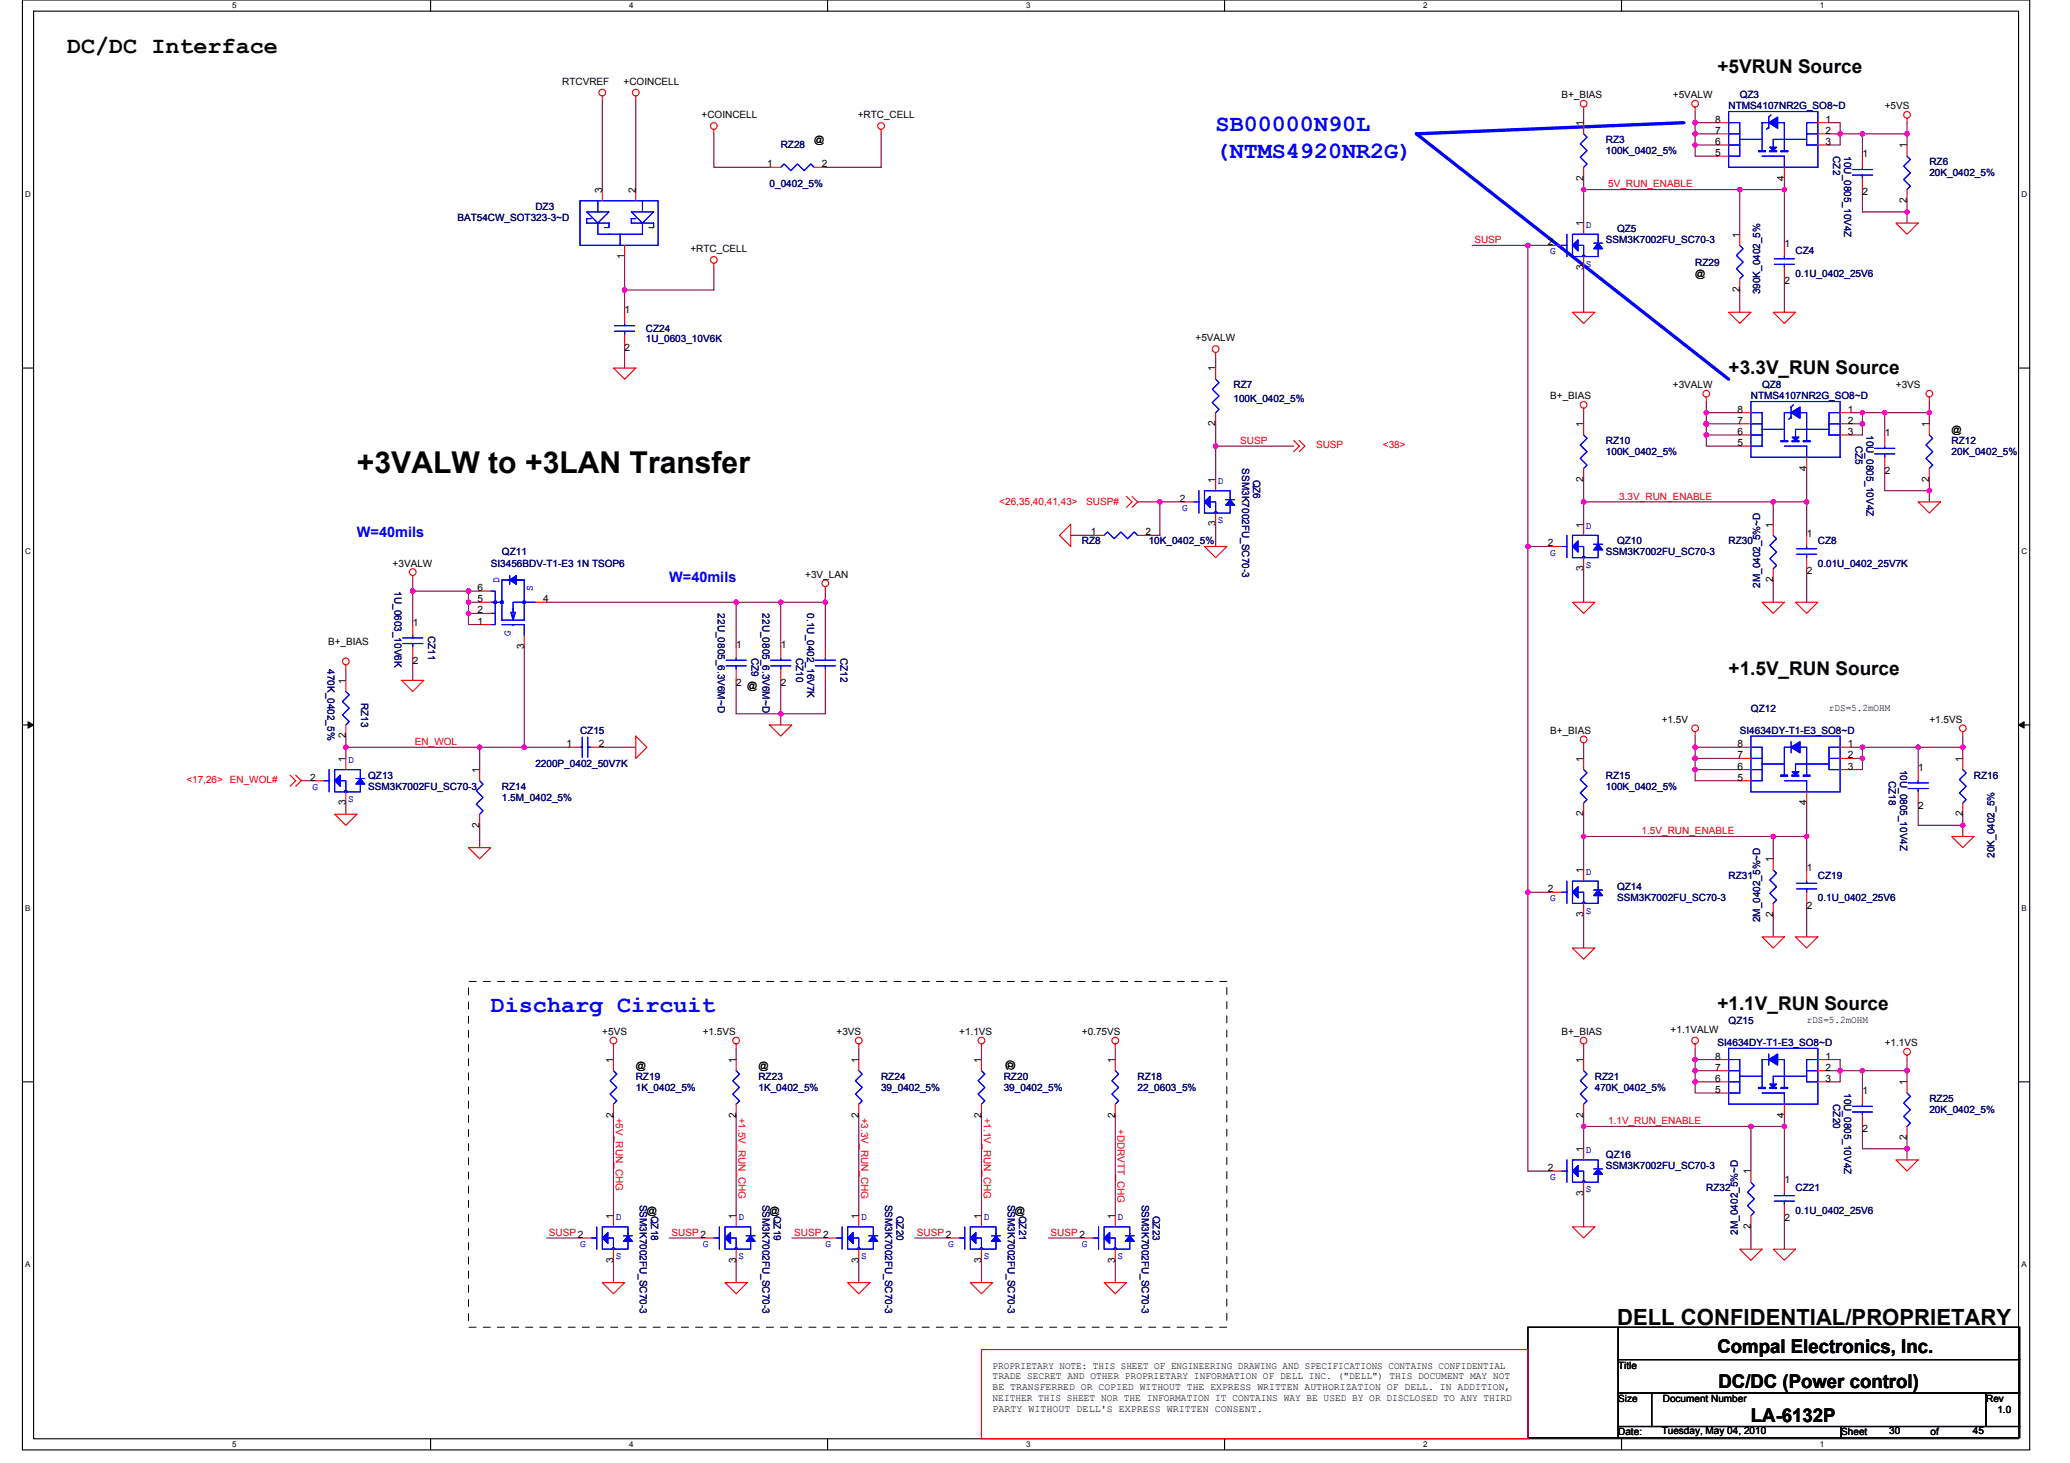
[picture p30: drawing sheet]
<svg xmlns="http://www.w3.org/2000/svg" width="297mm" height="210mm" viewBox="0 0 297 210" stroke-linecap="round" stroke-linejoin="round" font-family="sans-serif">
<defs><g id="words">
<text font-size="4.3" x="51.2" y="67.9">+3VALW to +3LAN Transfer</text>
<text font-size="3.4" x="9.6" y="7.6">DC/DC Interface</text>
<g font-size="3.4" fill="#00f">
<text x="174.4" y="18.8">SB00000N90L</text>
<text x="174.4" y="22.6">(NTMS4920NR2G)</text>
<text x="70.4" y="145.2">Discharg Circuit</text>
</g>
<text font-size="3.2" x="232" y="190.1">DELL CONFIDENTIAL/PROPRIETARY</text>
<g font-size="2.7">
<text x="246.5" y="10.5">+5VRUN Source</text>
<text x="248.1" y="53.7">+3.3V_RUN Source</text>
<text x="248.1" y="96.9">+1.5V_RUN Source</text>
<text x="246.5" y="144.9">+1.1V_RUN Source</text>
<text x="246.5" y="194.2">Compal Electronics, Inc.</text>
<text x="246.6" y="199.1">DC/DC (Power control)</text>
<text x="251.3" y="204.1">LA-6132P</text>
</g>
<g font-size="2.1" fill="#00f">
<text x="51.2" y="77.1">W=40mils</text>
<text x="96" y="83.5">W=40mils</text>
</g>
<g font-size="1.4">
<text x="80.7" y="12.2">RTCVREF</text>
<text x="89.5" y="12.2">+COINCELL</text>
<text x="100.7" y="17">+COINCELL</text>
<text x="123.1" y="17">+RTC_CELL</text>
<text x="224" y="14.1">B+_BIAS</text>
<text x="240" y="14.1">+5VALW</text>
<text x="246.1" y="17.6">8</text>
<text x="262" y="17.6">1</text>
<text x="270.5" y="15.7">+5VS</text>
<text x="110.1" y="24">1</text>
<text x="116.8" y="20.5">@</text>
<text x="118" y="24">2</text>
<text x="227.2" y="18.1" transform="rotate(-90 227.2 18.1)">1</text>
<text x="246.1" y="20.8">6</text>
<text x="246.1" y="22.4">5</text>
<text x="246.1" y="19.2">7</text>
<text x="262" y="20.8">3</text>
<text x="262" y="19.2">2</text>
<text x="267.3" y="22.6">1</text>
<text x="273.6" y="21.3" transform="rotate(-90 273.6 21.3)">1</text>
<text x="86.4" y="27.7" transform="rotate(-90 86.4 27.7)">3</text>
<text x="91.2" y="27.7" transform="rotate(-90 91.2 27.7)">2</text>
<text x="227.2" y="25.9" transform="rotate(-90 227.2 25.9)">2</text>
<text x="256" y="25.9" transform="rotate(-90 256 25.9)">4</text>
<text x="267.3" y="28">2</text>
<text x="273.6" y="29.1" transform="rotate(-90 273.6 29.1)">2</text>
<text x="222.1" y="35.2">2</text>
<text x="227.2" y="32.5" transform="rotate(-90 227.2 32.5)">1</text>
<text x="249.6" y="34.1" transform="rotate(-90 249.6 34.1)">1</text>
<text x="256.1" y="35.4">1</text>
<text x="89.6" y="37.1" transform="rotate(-90 89.6 37.1)">1</text>
<text x="99.1" y="36.2">+RTC_CELL</text>
<text x="227.2" y="38.7" transform="rotate(-90 227.2 38.7)">3</text>
<text x="243.3" y="39.7">@</text>
<text x="249.6" y="41.9" transform="rotate(-90 249.6 41.9)">2</text>
<text x="256.1" y="40.8">2</text>
<text x="89.6" y="45">1</text>
<text x="89.6" y="50.4">2</text>
<text x="171.6" y="49">+5VALW</text>
<text x="174.4" y="53.3" transform="rotate(-90 174.4 53.3)">1</text>
<text x="222.4" y="57.3">B+_BIAS</text>
<text x="240" y="55.7">+3VALW</text>
<text x="249.3" y="59.2">8</text>
<text x="265.2" y="59.2">1</text>
<text x="272.1" y="55.7">+3VS</text>
<text x="174.4" y="61.1" transform="rotate(-90 174.4 61.1)">2</text>
<text x="227.2" y="61.3" transform="rotate(-90 227.2 61.3)">1</text>
<text x="249.3" y="62.4">6</text>
<text x="249.3" y="64">5</text>
<text x="249.3" y="60.8">7</text>
<text x="265.2" y="62.4">3</text>
<text x="265.2" y="60.8">2</text>
<text x="270.5" y="62.6">1</text>
<text x="276.8" y="61.3" transform="rotate(-90 276.8 61.3)">1</text>
<text x="280.1" y="62.1">@</text>
<text x="174.4" y="69.3" transform="rotate(-90 174.4 69.3)">1</text>
<text x="227.2" y="69.1" transform="rotate(-90 227.2 69.1)">2</text>
<text x="259.2" y="67.5" transform="rotate(-90 259.2 67.5)">4</text>
<text x="270.5" y="68">2</text>
<text x="276.8" y="69.1" transform="rotate(-90 276.8 69.1)">2</text>
<text x="156.5" y="76.8">1</text>
<text x="164.4" y="76.8">2</text>
<text x="169.3" y="72">2</text>
<text x="174.4" y="75.5" transform="rotate(-90 174.4 75.5)">3</text>
<text x="227.2" y="75.7" transform="rotate(-90 227.2 75.7)">1</text>
<text x="254.4" y="75.7" transform="rotate(-90 254.4 75.7)">1</text>
<text x="259.3" y="77">1</text>
<text x="56.3" y="81.3">+3VALW</text>
<text x="115.6" y="82.9">+3V_LAN</text>
<text x="222.1" y="78.4">2</text>
<text x="227.2" y="81.9" transform="rotate(-90 227.2 81.9)">3</text>
<text x="254.4" y="83.5" transform="rotate(-90 254.4 83.5)">2</text>
<text x="259.3" y="82.4">2</text>
<text x="59.2" y="89.8">1</text>
<text x="68.5" y="84.8">6</text>
<text x="68.5" y="88">2</text>
<text x="68.5" y="86.4">5</text>
<text x="68.5" y="89.6">1</text>
<text x="77.9" y="86.4">4</text>
<text x="47.1" y="92.5">B+_BIAS</text>
<text x="59.2" y="95.2">2</text>
<text x="75.2" y="93.1" transform="rotate(-90 75.2 93.1)">3</text>
<text x="105.6" y="93">1</text>
<text x="112" y="93">1</text>
<text x="49.6" y="98.1" transform="rotate(-90 49.6 98.1)">1</text>
<text x="105.6" y="98.4">2</text>
<text x="107.2" y="98.9">@</text>
<text x="112" y="98.4">2</text>
<text x="262.5" y="102">rDS=5.2mOHM</text>
<text x="49.6" y="105.9" transform="rotate(-90 49.6 105.9)">2</text>
<text x="81.3" y="107.2">1</text>
<text x="85.9" y="107.2">2</text>
<text x="222.4" y="105.3">B+_BIAS</text>
<text x="238.4" y="103.7">+1.5V</text>
<text x="249.3" y="107.2">8</text>
<text x="265.2" y="107.2">1</text>
<text x="276.9" y="103.7">+1.5VS</text>
<text x="44.5" y="112">2</text>
<text x="49.6" y="109.3" transform="rotate(-90 49.6 109.3)">1</text>
<text x="68.8" y="110.9" transform="rotate(-90 68.8 110.9)">1</text>
<text x="227.2" y="109.3" transform="rotate(-90 227.2 109.3)">1</text>
<text x="249.3" y="108.8">7</text>
<text x="249.3" y="110.4">6</text>
<text x="249.3" y="112">5</text>
<text x="265.2" y="108.8">2</text>
<text x="265.2" y="110.4">3</text>
<text x="275.3" y="110.6">1</text>
<text x="281.6" y="109.3" transform="rotate(-90 281.6 109.3)">1</text>
<text x="49.6" y="115.5" transform="rotate(-90 49.6 115.5)">3</text>
<text x="68.8" y="118.7" transform="rotate(-90 68.8 118.7)">2</text>
<text x="227.2" y="117.1" transform="rotate(-90 227.2 117.1)">2</text>
<text x="259.2" y="115.5" transform="rotate(-90 259.2 115.5)">4</text>
<text x="275.3" y="116">2</text>
<text x="281.6" y="117.1" transform="rotate(-90 281.6 117.1)">2</text>
<text x="227.2" y="125.3" transform="rotate(-90 227.2 125.3)">1</text>
<text x="254.4" y="123.7" transform="rotate(-90 254.4 123.7)">1</text>
<text x="259.3" y="125">1</text>
<text x="222.1" y="128">2</text>
<text x="227.2" y="131.5" transform="rotate(-90 227.2 131.5)">3</text>
<text x="254.4" y="131.5" transform="rotate(-90 254.4 131.5)">2</text>
<text x="259.3" y="130.4">2</text>
<text x="86.4" y="148.5">+5VS</text>
<text x="100.8" y="148.5">+1.5VS</text>
<text x="120" y="148.5">+3VS</text>
<text x="137.6" y="148.5">+1.1VS</text>
<text x="155.2" y="148.5">+0.75VS</text>
<text x="224" y="148.5">B+_BIAS</text>
<text x="239.7" y="148.2">+1.1VALW</text>
<text x="259.3" y="146.8">rDS=5.2mOHM</text>
<text x="88" y="152.5" transform="rotate(-90 88 152.5)">1</text>
<text x="91.2" y="153.3">@</text>
<text x="105.6" y="152.5" transform="rotate(-90 105.6 152.5)">1</text>
<text x="108.8" y="153.3">@</text>
<text x="123.2" y="152.5" transform="rotate(-90 123.2 152.5)">1</text>
<text x="140.8" y="152.5" transform="rotate(-90 140.8 152.5)">1</text>
<text x="144.6" y="152" transform="rotate(90 144.6 152)">@</text>
<text x="160" y="152.5" transform="rotate(-90 160 152.5)">1</text>
<text x="227.2" y="152.5" transform="rotate(-90 227.2 152.5)">1</text>
<text x="246.1" y="153.6">7</text>
<text x="246.1" y="152">8</text>
<text x="246.1" y="155.2">6</text>
<text x="262" y="152">1</text>
<text x="262" y="153.6">2</text>
<text x="262" y="155.2">3</text>
<text x="270.5" y="150.1">+1.1VS</text>
<text x="273.6" y="155.7" transform="rotate(-90 273.6 155.7)">1</text>
<text x="88" y="160.3" transform="rotate(-90 88 160.3)">2</text>
<text x="105.6" y="160.3" transform="rotate(-90 105.6 160.3)">2</text>
<text x="123.2" y="160.3" transform="rotate(-90 123.2 160.3)">2</text>
<text x="140.8" y="160.3" transform="rotate(-90 140.8 160.3)">2</text>
<text x="160" y="160.3" transform="rotate(-90 160 160.3)">2</text>
<text x="227.2" y="160.3" transform="rotate(-90 227.2 160.3)">2</text>
<text x="246.1" y="156.8">5</text>
<text x="256" y="160.3" transform="rotate(-90 256 160.3)">4</text>
<text x="267.3" y="157">1</text>
<text x="227.2" y="165.3" transform="rotate(-90 227.2 165.3)">1</text>
<text x="267.3" y="162.4">2</text>
<text x="273.6" y="163.5" transform="rotate(-90 273.6 163.5)">2</text>
<text x="222.1" y="168">2</text>
<text x="227.2" y="171.5" transform="rotate(-90 227.2 171.5)">3</text>
<text x="251.2" y="168.5" transform="rotate(-90 251.2 168.5)">1</text>
<text x="256.1" y="169.8">1</text>
<text x="88" y="174.9" transform="rotate(-90 88 174.9)">1</text>
<text x="92.8" y="174.1">@</text>
<text x="105.6" y="174.9" transform="rotate(-90 105.6 174.9)">1</text>
<text x="110.4" y="174.1">@</text>
<text x="123.2" y="174.9" transform="rotate(-90 123.2 174.9)">1</text>
<text x="140.8" y="174.9" transform="rotate(-90 140.8 174.9)">1</text>
<text x="145.6" y="174.1">@</text>
<text x="160" y="174.9" transform="rotate(-90 160 174.9)">1</text>
<text x="251.2" y="176.3" transform="rotate(-90 251.2 176.3)">2</text>
<text x="256.1" y="175.2">2</text>
<text x="88" y="181.1" transform="rotate(-90 88 181.1)">3</text>
<text x="105.6" y="181.1" transform="rotate(-90 105.6 181.1)">3</text>
<text x="123.2" y="181.1" transform="rotate(-90 123.2 181.1)">3</text>
<text x="140.8" y="181.1" transform="rotate(-90 140.8 181.1)">3</text>
<text x="160" y="181.1" transform="rotate(-90 160 181.1)">3</text>
<text x="142.4" y="196.4">PROPRIETARY NOTE: THIS SHEET OF ENGINEERING DRAWING AND SPECIFICATIONS CONTAINS CONFIDENTIAL</text>
<text x="142.4" y="197.9">TRADE SECRET AND OTHER PROPRIETARY INFORMATION OF DELL INC. (&quot;DELL&quot;) THIS DOCUMENT MAY NOT</text>
<text x="232.2" y="196.4">Title</text>
<text x="142.4" y="199.5">BE TRANSFERRED OR COPIED WITHOUT THE EXPRESS WRITTEN AUTHORIZATION OF DELL. IN ADDITION,</text>
<text x="142.4" y="201">NEITHER THIS SHEET NOR THE INFORMATION IT CONTAINS WAY BE USED BY OR DISCLOSED TO ANY THIRD</text>
<text x="142.4" y="202.5">PARTY WITHOUT DELL'S EXPRESS WRITTEN CONSENT.</text>
<text x="232.2" y="201.2">Size</text>
<text x="238.6" y="201.2">Document Number</text>
<text x="285" y="201.2">Rev</text>
<text x="286.6" y="202.8">1.0</text>
<text x="232.2" y="206">Date:</text>
<text x="238.5" y="205.8">Tuesday, May 04, 2010</text>
<text x="264.2" y="206">Sheet</text>
<text x="271.1" y="205.8">30</text>
<text x="277" y="206">of</text>
<text x="283.1" y="205.8">45</text>
</g>
<g font-size="1.4" fill="#000080">
<text x="248.1" y="15.7">NTMS4107NR2G_SO8~D</text>
<text x="249.7" y="14.1">QZ3</text>
<text x="112" y="21.3">RZ28</text>
<text x="230.4" y="20.5">RZ3</text>
<text x="230.4" y="22.1">100K_0402_5%</text>
<text x="263" y="22.4" transform="rotate(90 263 22.4)">CZ2</text>
<text x="264.6" y="22.4" transform="rotate(90 264.6 22.4)">10U_0805_10V4Z</text>
<text x="276.9" y="23.7">RZ6</text>
<text x="110.4" y="26.9">0_0402_5%</text>
<text x="276.9" y="25.3">20K_0402_5%</text>
<text x="65.6" y="31.7">BAT54CW_SOT323-3~D</text>
<text x="76.8" y="30.1">DZ3</text>
<text x="230.4" y="34.9">SSM3K7002FU_SC70-3</text>
<text x="232" y="33.3">QZ5</text>
<text x="243.3" y="38.1">RZ29</text>
<text x="257.7" y="36.5">CZ4</text>
<text x="257.7" y="39.7">0.1U_0402_25V6</text>
<text x="92.7" y="47.7">CZ24</text>
<text x="252.6" y="42.2" transform="rotate(-90 252.6 42.2)">390K_0402_5%</text>
<text x="92.7" y="49.1">1U_0603_10V6K</text>
<text x="177" y="55.7">RZ7</text>
<text x="177" y="57.6">100K_0402_5%</text>
<text x="251.3" y="57.3">NTMS4107NR2G_SO8~D</text>
<text x="252.9" y="55.7">QZ8</text>
<text x="230.4" y="63.7">RZ10</text>
<text x="230.4" y="65.3">100K_0402_5%</text>
<text x="266.2" y="64" transform="rotate(90 266.2 64)">CZ5</text>
<text x="267.8" y="62.4" transform="rotate(90 267.8 62.4)">10U_0805_10V4Z</text>
<text x="280.1" y="63.7">RZ12</text>
<text x="280.1" y="65.3">20K_0402_5%</text>
<text x="178.2" y="67.2" transform="rotate(90 178.2 67.2)">SSM3K7002FU_SC70-3</text>
<text x="179.8" y="68.8" transform="rotate(90 179.8 68.8)">QZ6</text>
<text x="70.4" y="81.3">SI3456BDV-T1-E3 1N TSOP6</text>
<text x="72" y="79.7">QZ11</text>
<text x="155.2" y="78.1">RZ8</text>
<text x="164.8" y="78.1">10K_0402_5%</text>
<text x="230.4" y="79.7">SSM3K7002FU_SC70-3</text>
<text x="232" y="78.1">QZ10</text>
<text x="248.1" y="78.1">RZ30</text>
<text x="260.9" y="78.1">CZ8</text>
<text x="260.9" y="81.3">0.01U_0402_25V7K</text>
<text x="56.6" y="84.8" transform="rotate(90 56.6 84.8)">1U_0603_10V6K</text>
<text x="103" y="88" transform="rotate(90 103 88)">22U_0805_6.3V6M~D</text>
<text x="109.4" y="88" transform="rotate(90 109.4 88)">22U_0805_6.3V6M~D</text>
<text x="115.8" y="88" transform="rotate(90 115.8 88)">0.1U_0402_16V7K</text>
<text x="252.6" y="84.3" transform="rotate(-90 252.6 84.3)">2M_0402_5%~D</text>
<text x="61.4" y="91.2" transform="rotate(90 61.4 91.2)">CZ11</text>
<text x="107.8" y="94.4" transform="rotate(90 107.8 94.4)">CZ9</text>
<text x="114.2" y="94.4" transform="rotate(90 114.2 94.4)">CZ10</text>
<text x="120.6" y="94.4" transform="rotate(90 120.6 94.4)">CZ12</text>
<text x="47" y="96" transform="rotate(90 47 96)">470K_0402_5%</text>
<text x="51.8" y="100.8" transform="rotate(90 51.8 100.8)">RZ13</text>
<text x="83.2" y="105.3">CZ15</text>
<text x="249.7" y="105.3">SI4634DY-T1-E3_SO8~D</text>
<text x="251.3" y="102.1">QZ12</text>
<text x="52.8" y="111.7">QZ13</text>
<text x="52.8" y="113.3">SSM3K7002FU_SC70-3</text>
<text x="72" y="113.3">RZ14</text>
<text x="76.8" y="110.1">2200P_0402_50V7K</text>
<text x="230.4" y="111.7">RZ15</text>
<text x="230.4" y="113.3">100K_0402_5%</text>
<text x="271" y="112" transform="rotate(90 271 112)">CZ18</text>
<text x="272.6" y="110.4" transform="rotate(90 272.6 110.4)">10U_0805_10V4Z</text>
<text x="283.3" y="111.7">RZ16</text>
<text x="72" y="114.9">1.5M_0402_5%</text>
<text x="286.2" y="123.1" transform="rotate(-90 286.2 123.1)">20K_0402_5%</text>
<text x="232" y="127.7">QZ14</text>
<text x="232" y="129.3">SSM3K7002FU_SC70-3</text>
<text x="248.1" y="126.1">RZ31</text>
<text x="260.9" y="126.1">CZ19</text>
<text x="260.9" y="129.3">0.1U_0402_25V6</text>
<text x="252.6" y="132.3" transform="rotate(-90 252.6 132.3)">2M_0402_5%~D</text>
<text x="248.1" y="146.9">QZ15</text>
<text x="91.2" y="154.9">RZ19</text>
<text x="108.8" y="154.9">RZ23</text>
<text x="126.4" y="154.9">RZ24</text>
<text x="144" y="154.9">RZ20</text>
<text x="163.2" y="154.9">RZ18</text>
<text x="228.8" y="154.9">RZ21</text>
<text x="246.5" y="150.1">SI4634DY-T1-E3_SO8~D</text>
<text x="91.2" y="156.5">1K_0402_5%</text>
<text x="108.8" y="156.5">1K_0402_5%</text>
<text x="126.4" y="156.5">39_0402_5%</text>
<text x="144" y="156.5">39_0402_5%</text>
<text x="163.2" y="156.5">22_0603_5%</text>
<text x="228.8" y="156.5">470K_0402_5%</text>
<text x="263" y="158.4" transform="rotate(90 263 158.4)">CZ20</text>
<text x="264.6" y="156.8" transform="rotate(90 264.6 156.8)">10U_0805_10V4Z</text>
<text x="276.9" y="158.1">RZ25</text>
<text x="276.9" y="159.7">20K_0402_5%</text>
<text x="230.4" y="166.1">QZ16</text>
<text x="230.4" y="167.7">SSM3K7002FU_SC70-3</text>
<text x="91.8" y="172.8" transform="rotate(90 91.8 172.8)">SSM3K7002FU_SC70-3</text>
<text x="109.4" y="172.8" transform="rotate(90 109.4 172.8)">SSM3K7002FU_SC70-3</text>
<text x="127" y="172.8" transform="rotate(90 127 172.8)">SSM3K7002FU_SC70-3</text>
<text x="144.6" y="172.8" transform="rotate(90 144.6 172.8)">SSM3K7002FU_SC70-3</text>
<text x="163.8" y="172.8" transform="rotate(90 163.8 172.8)">SSM3K7002FU_SC70-3</text>
<text x="244.9" y="170.9">RZ32</text>
<text x="257.7" y="170.9">CZ21</text>
<text x="93.4" y="174.4" transform="rotate(90 93.4 174.4)">QZ18</text>
<text x="111" y="174.4" transform="rotate(90 111 174.4)">QZ19</text>
<text x="128.6" y="174.4" transform="rotate(90 128.6 174.4)">QZ20</text>
<text x="146.2" y="174.4" transform="rotate(90 146.2 174.4)">QZ21</text>
<text x="165.4" y="174.4" transform="rotate(90 165.4 174.4)">QZ23</text>
<text x="249.4" y="177.1" transform="rotate(-90 249.4 177.1)">2M_0402_5%~D</text>
<text x="257.7" y="174.1">0.1U_0402_25V6</text>
</g>
<g font-size="1.4" fill="#f00">
<text x="230.8" y="26.9">5V_RUN_ENABLE</text>
<text x="211.6" y="34.9">SUSP</text>
<text x="178" y="63.7">SUSP</text>
<text x="188.8" y="64.3">SUSP</text>
<text x="198.4" y="64.3">&lt;38&gt;</text>
<text x="232.4" y="71.7">3.3V_RUN_ENABLE</text>
<text x="143.4" y="72.5">&lt;26,35,40,41,43&gt;</text>
<text x="155.9" y="72.5">SUSP#</text>
<text x="59.5" y="106.9">EN_WOL</text>
<text x="26.7" y="112.3">&lt;17,26&gt; EN_WOL#</text>
<text x="235.6" y="119.7">1.5V_RUN_ENABLE</text>
<text x="88.3" y="160.3" transform="rotate(90 88.3 160.3)">+5V_RUN_CHG</text>
<text x="106" y="160.3" transform="rotate(90 106 160.3)">+1.5V_RUN_CHG</text>
<text x="123.6" y="160.3" transform="rotate(90 123.6 160.3)">+3.3V_RUN_CHG</text>
<text x="141.2" y="160.3" transform="rotate(90 141.2 160.3)">+1.1V_RUN_CHG</text>
<text x="160.4" y="161.9" transform="rotate(90 160.4 161.9)">+DDRVTT_CHG</text>
<text x="230.8" y="161.3">1.1V_RUN_ENABLE</text>
<text x="78.7" y="177.3">SUSP 2</text>
<text x="96.3" y="177.3">SUSP 2</text>
<text x="114" y="177.3">SUSP 2</text>
<text x="131.6" y="177.3">SUSP 2</text>
<text x="150.8" y="177.3">SUSP 2</text>
</g>
<g font-size="1.4" fill="#00f">
<text x="227.6" y="32.7">D</text>
<text x="222.4" y="36.5">G</text>
<text x="227.6" y="38.3">S</text>
<text x="174.8" y="69.5">D</text>
<text x="169.6" y="73.3">G</text>
<text x="174.8" y="75.1">S</text>
<text x="227.6" y="75.9">D</text>
<text x="71.6" y="83.7" transform="rotate(-90 71.6 83.7)">D</text>
<text x="222.4" y="79.7">G</text>
<text x="227.6" y="81.5">S</text>
<text x="76.4" y="84.8" transform="rotate(-90 76.4 84.8)">S</text>
<text x="73.2" y="91.2" transform="rotate(-90 73.2 91.2)">G</text>
<text x="44.8" y="113.3">G</text>
<text x="49.9" y="109.5">D</text>
<text x="49.9" y="115.1">S</text>
<text x="227.6" y="125.5">D</text>
<text x="222.4" y="129.3">G</text>
<text x="227.6" y="131.1">S</text>
<text x="227.6" y="165.5">D</text>
<text x="222.4" y="169.3">G</text>
<text x="227.6" y="171.1">S</text>
<text x="83.2" y="178.9">G</text>
<text x="88.3" y="175.1">D</text>
<text x="100.8" y="178.9">G</text>
<text x="106" y="175.1">D</text>
<text x="118.4" y="178.9">G</text>
<text x="123.6" y="175.1">D</text>
<text x="136" y="178.9">G</text>
<text x="141.2" y="175.1">D</text>
<text x="155.2" y="178.9">G</text>
<text x="160.4" y="175.1">D</text>
<text x="88.3" y="180.7">S</text>
<text x="106" y="180.7">S</text>
<text x="123.6" y="180.7">S</text>
<text x="141.2" y="180.7">S</text>
<text x="160.4" y="180.7">S</text>
</g>
<g font-size="1.1">
<text x="33.3" y="1.2">5</text>
<text x="90.3" y="1.2">4</text>
<text x="147.2" y="1.2">3</text>
<text x="204.2" y="1.2">2</text>
<text x="261.2" y="1.2">1</text>
<text x="3.6" y="28.2">D</text>
<text x="290.1" y="28.2">D</text>
<text x="3.6" y="79.4">C</text>
<text x="290.1" y="79.4">C</text>
<text x="3.6" y="130.6">B</text>
<text x="290.1" y="130.6">B</text>
<text x="3.6" y="181.9">A</text>
<text x="290.1" y="181.9">A</text>
<text x="33.3" y="207.6">5</text>
<text x="90.3" y="207.6">4</text>
<text x="147.2" y="207.6">3</text>
<text x="204.2" y="207.6">2</text>
<text x="261.2" y="207.6">1</text>
</g>
</g></defs>
<path d="M3.2 0h288.1v208h-288.1zM4.8 1.6h284.9v204.8h-284.9z" fill="none" stroke="#000" stroke-width=".16"/>
<g fill="#fff">
<path d="M33.3 .2h.6v1.2h-.6z"/>
<path d="M33.3 206.6h.6v1.3h-.6z"/>
</g>
<path d="M61.8 0v1.6M61.8 206.4v1.6" fill="none" stroke="#000" stroke-width=".16"/>
<g fill="#fff">
<path d="M90.3 .2h.6v1.2h-.6z"/>
<path d="M90.3 206.6h.6v1.3h-.6z"/>
</g>
<path d="M118.8 0v1.6M118.8 206.4v1.6" fill="none" stroke="#000" stroke-width=".16"/>
<g fill="#fff">
<path d="M147.2 .2h.7v1.2h-.7z"/>
<path d="M147.2 206.6h.7v1.3h-.7z"/>
</g>
<path d="M175.7 0v1.6M175.7 206.4v1.6" fill="none" stroke="#000" stroke-width=".16"/>
<g fill="#fff">
<path d="M204.2 .2h.6v1.2h-.6z"/>
<path d="M204.2 206.6h.6v1.3h-.6z"/>
</g>
<path d="M232.7 0v1.6M232.7 206.4v1.6" fill="none" stroke="#000" stroke-width=".16"/>
<g fill="#fff">
<path d="M261.2 .2h.6v1.2h-.6z"/>
<path d="M261.2 206.6h.6v1.3h-.6z"/>
<path d="M3.6 27.2h.8v1.3h-.8z"/>
<path d="M290.1 27.2h.8v1.3h-.8z"/>
<path d="M3.6 78.4h.8v1.3h-.8z"/>
<path d="M290.1 78.4h.8v1.3h-.8z"/>
</g>
<path d="M3.2 52.8h1.6M289.7 52.8h1.6" fill="none" stroke="#000" stroke-width=".16"/>
<g fill="#fff">
<path d="M3.6 129.6h.8v1.3h-.8z"/>
<path d="M290.1 129.6h.7v1.3h-.7z"/>
</g>
<path d="M3.2 104h1.6M289.7 104h1.6" fill="none" stroke="#000" stroke-width=".16"/>
<path d="M4 103.5l.8 .5-.8 .5zM289.7 104l.8-.5v1z" fill="#000" stroke="#000" stroke-width=".14"/>
<g fill="#fff">
<path d="M3.6 180.8h.8v1.3h-.8z"/>
<path d="M290.1 180.8h.7v1.3h-.7z"/>
</g>
<path d="M3.2 155.2h1.6M289.7 155.2h1.6M219.2 190.4h13v15.9h-13zM232.2 190.4h57.6v4.7h-57.6zM232.2 195.1h57.6v4.8h-57.6zM232.2 199.9h4.8v4.8h-4.8zM237 199.9h48v4.8h-48zM285 199.9h4.8v4.8h-4.8zM232.2 204.7h32v1.6h-32zM264.2 204.7h25.6v1.6h-25.6z" fill="none" stroke="#000" stroke-width=".16"/>
<g fill="none" stroke="#800040" stroke-width=".16">
<path d="M86.4 14.4v12.8M91.2 14.4v12.8M102.4 19.2v4.8h8M126.4 19.2v4.8h-8M227.2 16v1.6M243.3 16v6.4h3.2M243.3 19.2h3.2M243.3 17.6h3.2M262.5 19.2h4.8M262.5 17.6h1.6v3.2h-1.6M273.7 19.2h-6.4v3.2M273.7 17.6v3.2"/>
<path d="M89.6 36.8v8M102.4 38.4v3.2h-12.8M211.2 35.2h11.2M219.2 35.2v43.2h3.2M227.2 25.6v6.4M227.2 38.4v6.4M227.2 27.2h28.9M243.3 20.8h3.2M249.7 27.2v6.4M256.1 25.6v9.6M267.3 27.2v3.2h6.4M273.7 28.8v3.2"/>
<path d="M89.6 49.6v3.2M174.4 51.2v1.6M227.2 59.2v1.6M244.9 57.6v4.8M244.9 59.2h4.8M249.7 41.6v3.2M256.1 40v4.8M265.7 59.2h11.2M267.3 59.2v3.2h-1.6M270.5 59.2v3.2M276.9 57.6v3.2M153.6 76.8h3.2"/>
<path d="M163.2 72h6.4M166.4 72v4.8h-1.6M174.4 60.8v8M174.4 75.2v3.2M174.4 64h11.2M219.2 78.4v49.6h3.2M227.2 72h27.3v3.2M227.2 68.8v6.4M244.9 62.4v1.6h4.8M244.9 62.4h4.8M244.9 60.8h4.8M254.5 72h4.8"/>
<path d="M259.3 67.2v9.6M265.7 60.8h1.6M270.5 67.2v3.2h6.4M276.9 68.8v3.2M49.6 96v1.6M59.2 84.8h9.6M59.2 83.2v6.4M59.2 94.4v3.2M67.2 86.4h1.6M67.2 84.8v4.8h1.6M67.2 88h1.6M75.2 92.8v14.4"/>
<path d="M78.4 86.4h40M105.6 86.4v6.4M105.6 97.6v4.8h12.8v-4.8M112 86.4v6.4M112 97.6v6.4M118.4 84.8v8M227.2 81.6v4.8M254.5 83.2v3.2M259.3 81.6v4.8M43.2 112h1.6M49.6 107.2h19.2v3.2M49.6 105.6v3.2"/>
<path d="M49.6 115.2v1.6M68.8 118.4v3.2M68.8 107.2h12.8M86.4 107.2h4.8M227.2 107.2v1.6M227.2 116.8v8M243.3 105.6v6.4h6.4M243.3 107.2h6.4M243.3 110.4h6.4M243.3 108.8h6.4M259.3 115.2v9.6M265.7 107.2h16"/>
<path d="M265.7 108.8h1.6M267.3 107.2v3.2h-1.6M275.3 107.2v3.2M275.3 115.2v3.2h6.4M281.7 105.6v3.2M281.7 116.8v3.2M219.2 128v40h3.2M227.2 120h27.3v3.2M227.2 131.2v4.8M254.5 120h4.8M254.5 131.2v3.2M259.3 129.6v4.8"/>
<path d="M88 150.4v1.6M105.6 150.4v1.6M123.2 150.4v1.6M140.8 150.4v1.6M160 150.4v1.6M227.2 150.4v1.6M243.3 155.2v1.6h3.2M243.3 150.4v4.8M243.3 155.2h3.2M243.3 153.6h3.2M243.3 152h3.2M262.5 153.6h1.6v1.6h-1.6"/>
<path d="M262.5 152h1.6v1.6h3.2M273.7 153.6h-6.4v3.2M273.7 152v3.2M78.4 177.6h4.8M88 160v14.4M96 177.6h4.8M105.6 160v14.4M113.6 177.6h4.8M123.2 160v14.4M131.2 177.6h4.8M140.8 160v14.4M150.4 177.6h4.8"/>
<path d="M160 160v14.4M227.2 161.6h24.1v6.4M227.2 160v4.8M227.2 171.2v4.8M251.3 161.6h4.8M251.3 176v3.2M256.1 160v9.6M256.1 174.4v4.8M267.3 161.6v3.2h6.4M273.7 163.2v3.2M88 180.8v3.2M105.6 180.8v3.2"/>
<path d="M123.2 180.8v3.2M140.8 180.8v3.2M160 180.8v3.2"/>
</g>
<g fill="#f0f" stroke="#f0f" stroke-width=".16">
<circle cx="243.2" cy="20.8" r=".31"/>
<circle cx="264" cy="19.2" r=".31"/>
<circle cx="243.2" cy="17.6" r=".31"/>
<circle cx="267.3" cy="19.2" r=".31"/>
<circle cx="273.7" cy="19.2" r=".31"/>
<circle cx="243.2" cy="19.2" r=".31"/>
<circle cx="256" cy="27.2" r=".31"/>
<circle cx="244.8" cy="60.8" r=".31"/>
<circle cx="244.8" cy="62.4" r=".31"/>
<circle cx="276.9" cy="59.2" r=".31"/>
<circle cx="270.5" cy="59.2" r=".31"/>
<circle cx="267.3" cy="59.2" r=".31"/>
<circle cx="267.3" cy="60.8" r=".31"/>
<circle cx="259.2" cy="72" r=".31"/>
<circle cx="254.4" cy="72" r=".31"/>
<circle cx="273.7" cy="30.4" r=".31"/>
<circle cx="276.9" cy="70.4" r=".31"/>
<circle cx="259.2" cy="120" r=".31"/>
<circle cx="254.4" cy="120" r=".31"/>
<circle cx="244.8" cy="59.2" r=".31"/>
<circle cx="243.2" cy="155.2" r=".31"/>
<circle cx="243.2" cy="152" r=".31"/>
<circle cx="267.3" cy="153.6" r=".31"/>
<circle cx="273.7" cy="153.6" r=".31"/>
<circle cx="243.2" cy="153.6" r=".31"/>
<circle cx="256" cy="161.6" r=".31"/>
<circle cx="251.2" cy="161.6" r=".31"/>
<circle cx="273.7" cy="164.8" r=".31"/>
<circle cx="264" cy="153.6" r=".31"/>
<circle cx="219.2" cy="128" r=".31"/>
<circle cx="219.2" cy="35.2" r=".31"/>
<circle cx="219.2" cy="78.4" r=".31"/>
<circle cx="249.6" cy="27.2" r=".31"/>
<circle cx="227.2" cy="27.2" r=".31"/>
<circle cx="227.2" cy="72" r=".31"/>
<circle cx="227.2" cy="120" r=".31"/>
<circle cx="227.2" cy="161.6" r=".31"/>
<circle cx="89.6" cy="41.6" r=".31"/>
<circle cx="105.6" cy="86.4" r=".31"/>
<circle cx="112" cy="102.4" r=".31"/>
<circle cx="118.4" cy="86.4" r=".31"/>
<circle cx="112" cy="86.4" r=".31"/>
<circle cx="49.6" cy="107.2" r=".31"/>
<circle cx="67.2" cy="84.8" r=".31"/>
<circle cx="67.2" cy="86.4" r=".31"/>
<circle cx="67.2" cy="88" r=".31"/>
<circle cx="59.2" cy="84.8" r=".31"/>
<circle cx="68.8" cy="107.2" r=".31"/>
<circle cx="75.2" cy="107.2" r=".31"/>
<circle cx="275.3" cy="107.2" r=".31"/>
<circle cx="281.7" cy="107.2" r=".31"/>
<circle cx="267.3" cy="107.2" r=".31"/>
<circle cx="267.3" cy="108.8" r=".31"/>
<circle cx="243.2" cy="108.8" r=".31"/>
<circle cx="243.2" cy="110.4" r=".31"/>
<circle cx="243.2" cy="107.2" r=".31"/>
<circle cx="281.7" cy="118.4" r=".31"/>
<circle cx="174.4" cy="64" r=".31"/>
<circle cx="166.4" cy="72" r=".31"/>
</g>
<g fill="none" stroke="#f00" stroke-width=".16">
<path d="M86.4 13.8v.6M91.2 13.8v.6M102.4 18.6v.6M126.4 18.6v.6M227.2 15.4v.6M227.2 17.6v1.6M243.3 15.4v.6M246.5 19.2h1.6M246.5 17.6h1.6M260.9 19.2h1.6M260.9 17.6h1.6M273.7 17v.6"/>
<path d="M86.4 27.2v1.6M89.6 35.2v1.6M91.2 27.2v1.6M102.4 37.8v.6M110.4 24h1.6M116.8 24h1.6M222.4 35.2h1.6M227.2 24v1.6M227.2 32v1.6M227.2 36.8v1.6M246.5 20.8h1.6M246.5 22.4h1.6"/>
<path d="M249.7 33.6v1.6M256.1 24v1.6M256.1 35.2v1.6M256.1 38.4v1.6M260.9 20.8h1.6M267.3 22.4v1.6M267.3 25.6v1.6M272.1 32h3.2l-1.6 1.6zM273.7 20.8v1.6M273.7 27.2v1.6M88 52.8h3.2l-1.6 1.6zM89.6 44.8v1.6"/>
<path d="M89.6 48v1.6M174.4 50.6v.6M174.4 52.8v1.6M174.4 59.2v1.6M225.6 44.8h3.2l-1.6 1.6zM227.2 58.6v.6M244.9 57v.6M248.1 44.8h3.2l-1.6 1.6zM249.7 40v1.6M249.7 59.2h1.6M254.5 44.8h3.2l-1.6 1.6zM264.1 59.2h1.6"/>
<path d="M276.9 57v.6M152 76.8l1.6-1.6v3.2zM156.8 76.8h1.6M161.6 71.2l.8 .8-.8 .8M162.4 71.2l.8 .8-.8 .8M163.2 76.8h1.6M169.6 72h1.6M172.8 78.4h3.2l-1.6 1.6zM174.4 68.8v1.6M174.4 73.6v1.6M185.6 63.2l.8 .8-.8 .8M186.4 63.2l.8 .8-.8 .8"/>
<path d="M222.4 78.4h1.6M227.2 60.8v1.6M227.2 67.2v1.6M227.2 75.2v1.6M249.7 62.4h1.6M249.7 64h1.6M249.7 60.8h1.6M254.5 75.2v1.6M259.3 65.6v1.6M259.3 76.8v1.6M264.1 62.4h1.6M264.1 60.8h1.6"/>
<path d="M270.5 62.4v1.6M270.5 65.6v1.6M275.3 72h3.2l-1.6 1.6zM276.9 60.8v1.6M276.9 67.2v1.6M49.6 95.4v.6M49.6 97.6v1.6M57.6 97.6h3.2l-1.6 1.6zM59.2 82.6v.6M59.2 89.6v1.6M59.2 92.8v1.6M68.8 84.8h1.6"/>
<path d="M68.8 88h1.6M68.8 86.4h1.6M68.8 89.6h1.6M75.2 91.2v1.6M76.8 86.4h1.6M105.6 92.8v1.6M105.6 96v1.6M112 92.8v1.6M112 96v1.6M118.4 84.2v.6M118.4 92.8v1.6M118.4 96v1.6"/>
<path d="M225.6 86.4h3.2l-1.6 1.6zM227.2 80v1.6M252.9 86.4h3.2l-1.6 1.6zM254.5 81.6v1.6M257.7 86.4h3.2l-1.6 1.6zM259.3 80v1.6M41.6 111.2l.8 .8-.8 .8M42.4 111.2l.8 .8-.8 .8M44.8 112h1.6M48 116.8h3.2l-1.6 1.6zM49.6 104v1.6M49.6 108.8v1.6"/>
<path d="M49.6 113.6v1.6M68.8 110.4v1.6M68.8 116.8v1.6M81.6 107.2h1.6M84.8 107.2h1.6M91.2 105.6l1.6 1.6-1.6 1.6zM110.4 104h3.2l-1.6 1.6zM227.2 106.6v.6M227.2 108.8v1.6M227.2 115.2v1.6M243.3 105v.6M249.7 108.8h1.6"/>
<path d="M249.7 107.2h1.6M249.7 110.4h1.6M249.7 112h1.6M259.3 113.6v1.6M264.1 108.8h1.6M264.1 107.2h1.6M264.1 110.4h1.6M275.3 110.4v1.6M275.3 113.6v1.6M281.7 105v.6M281.7 108.8v1.6M281.7 115.2v1.6"/>
<path d="M67.2 121.6h3.2l-1.6 1.6zM222.4 128h1.6M225.6 136h3.2l-1.6 1.6zM227.2 124.8v1.6M227.2 129.6v1.6M252.9 134.4h3.2l-1.6 1.6zM254.5 123.2v1.6M254.5 129.6v1.6M257.7 134.4h3.2l-1.6 1.6zM259.3 124.8v1.6M259.3 128v1.6M280.1 120h3.2l-1.6 1.6z"/>
<path d="M88 149.8v.6M88 152v1.6M88 158.4v1.6M105.6 149.8v.6M105.6 152v1.6M105.6 158.4v1.6M123.2 149.8v.6M123.2 152v1.6M123.2 158.4v1.6M140.8 149.8v.6M140.8 152v1.6M140.8 158.4v1.6"/>
<path d="M160 149.8v.6M160 152v1.6M160 158.4v1.6M227.2 149.8v.6M227.2 152v1.6M227.2 158.4v1.6M243.3 149.8v.6M246.5 153.6h1.6M246.5 152h1.6M246.5 155.2h1.6M246.5 156.8h1.6M256.1 158.4v1.6"/>
<path d="M260.9 153.6h1.6M260.9 152h1.6M260.9 155.2h1.6M267.3 156.8v1.6M273.7 151.4v.6M273.7 155.2v1.6M83.2 177.6h1.6M88 174.4v1.6M88 179.2v1.6M100.8 177.6h1.6M105.6 174.4v1.6M105.6 179.2v1.6"/>
<path d="M118.4 177.6h1.6M123.2 174.4v1.6M123.2 179.2v1.6M136 177.6h1.6M140.8 174.4v1.6M140.8 179.2v1.6M155.2 177.6h1.6M160 174.4v1.6M160 179.2v1.6M222.4 168h1.6M225.6 176h3.2l-1.6 1.6zM227.2 164.8v1.6"/>
<path d="M227.2 169.6v1.6M249.7 179.2h3.2l-1.6 1.6zM251.3 168v1.6M251.3 174.4v1.6M254.5 179.2h3.2l-1.6 1.6zM256.1 169.6v1.6M256.1 172.8v1.6M267.3 160v1.6M272.1 166.4h3.2l-1.6 1.6zM273.7 161.6v1.6M86.4 184h3.2l-1.6 1.6zM104 184h3.2l-1.6 1.6z"/>
<path d="M121.6 184h3.2l-1.6 1.6zM139.2 184h3.2l-1.6 1.6zM140.8 193.6h78.4v12.8h-78.4zM158.4 184h3.2l-1.6 1.6z"/>
<circle cx="86.4" cy="13.3" r=".48"/>
<circle cx="91.2" cy="13.3" r=".48"/>
<circle cx="102.4" cy="18.1" r=".48"/>
<circle cx="126.4" cy="18.1" r=".48"/>
<circle cx="227.2" cy="14.9" r=".48"/>
<circle cx="243.2" cy="14.9" r=".48"/>
<circle cx="273.7" cy="16.5" r=".48"/>
<circle cx="102.4" cy="37.3" r=".48"/>
<circle cx="174.4" cy="50.1" r=".48"/>
<circle cx="227.2" cy="58.1" r=".48"/>
<circle cx="244.8" cy="56.5" r=".48"/>
<circle cx="276.9" cy="56.5" r=".48"/>
<circle cx="49.6" cy="94.9" r=".48"/>
<circle cx="59.2" cy="82.1" r=".48"/>
<circle cx="118.4" cy="83.7" r=".48"/>
<circle cx="227.2" cy="106.1" r=".48"/>
<circle cx="243.2" cy="104.5" r=".48"/>
<circle cx="281.7" cy="104.5" r=".48"/>
<circle cx="88" cy="149.3" r=".48"/>
<circle cx="105.6" cy="149.3" r=".48"/>
<circle cx="123.2" cy="149.3" r=".48"/>
<circle cx="140.8" cy="149.3" r=".48"/>
<circle cx="160" cy="149.3" r=".48"/>
<circle cx="227.2" cy="149.3" r=".48"/>
<circle cx="243.2" cy="149.3" r=".48"/>
<circle cx="273.7" cy="150.9" r=".48"/>
</g>
<path d="M67.2 140.8h108.8v49.6h-108.8z" fill="none" stroke="#000" stroke-width=".14" stroke-dasharray="1 1 1 1 1 1 1 1"/>
<path d="M241.7 17.6l-38.5 1.6 44.9 35.2" fill="none" stroke="#00f" stroke-width=".48"/>
<g fill="none" stroke="#00f" stroke-width=".16">
<path d="M227.2 19.2l.5 .5-.9 .9 .9 1-.9 1 .9 .9-.5 .5M248.1 16h12.8v8h-12.8zM248.1 17.6h1.6v4.8h-1.6M248.1 19.2h1.6M253.8 17.6h-.9v4M253.8 18.2l-.3 .4M254.1 16.5l-.3 .3v1.6M255.1 17.6h1v4M259.3 19.2v1.6h1.6M259.3 19.2h1.6M260.9 17.6h-1.6v1.6M83.2 28.8h11.2v6.4h-11.2z"/>
<path d="M84.2 30.4h3.2l-1.6 1.6zM84.8 31.4h-.6v.6h3.2v.6h-.7M85.8 32v1.6h6.4v-1.6M85.8 28.8v1.6M89 33.6v1.6M90.6 30.4h3.2l-1.6 1.6zM91.2 31.4h-.6v.6h3.2v.6h-.2M92.2 28.8v1.6M93.1 32.6h.7M112 24l.5-.5 1 1 .9-1 1 1 1-1 .4 .5M224 35.2h.8M224.8 33.6v3.2"/>
<path d="M228.7 34.9h1.3M229.3 34.9v-1.3h-3.7v3.2h1.6v-1.6h-.8M229.3 35.7v1.1h-2.1h.2v-.2h-.3v.2M248.1 20.8h1.6M249.7 35.2l.4 .5-.9 .9 .9 1-.9 1 .9 .9-.4 .5M249.7 20h3.2M252.4 21.6h.9v.2h-.9zM252.9 22.4h3.2v1.6M254 21.6h.9v.2h-.9zM254.6 37.9h2.9M254.6 37.1h2.9M255.6 21.6h.9v.2h-.9z"/>
<path d="M256.1 36.8v.3M256.1 37.9v.5M259.3 20h-4.8v1.1M265.8 25.1h2.9M265.8 24.3h2.9M267.3 24v.3M267.3 25.1v.5M273.7 22.4l.4 .5-.9 .9 .9 1-.9 1 .9 .9-.4 .5M88.2 47.5h2.9M88.2 46.7h2.9M89.6 46.4v.3M89.6 47.5v.5"/>
<path d="M174.4 54.4l.5 .5-.9 .9 .9 1-.9 1 .9 .9-.5 .5M251.3 57.6h12.8v8h-12.8zM251.3 59.2h1.6v4.8h-1.6M257 59.2h-.9v4M257 59.8l-.3 .4M257.3 58.1l-.3 .3v1.6M258.3 59.2h1v4M264.1 59.2h-1.6v1.6M158.4 76.8l.5-.5 1 1 .9-1 1 1 1-1 .4 .5M171.2 72h.8M172 70.4v3.2M175.9 71.7h1.3"/>
<path d="M176.5 71.7v-1.3h-3.7v3.2h1.6v-1.6h-.8M176.5 72.5v1.1h-2.1h.2v-.1h-.3v.1M224 78.4h.8M224.8 76.8v3.2M227.2 62.4l.5 .5-.9 .9 .9 1-.9 1 .9 .9-.5 .5M228.7 78.1h1.3M229.3 78.1v-1.3h-3.7v3.2h1.6v-1.6h-.8M229.3 78.9v1.1h-2.1h.2v-.1h-.3v.1M251.3 60.8h1.6M251.3 62.4h1.6M252.9 61.6h3.2M254.5 76.8l.4 .5-.9 1 .9 .9-.9 1 .9 .9-.4 .5"/>
<path d="M255.6 63.2h.9v.2h-.9zM256.1 64h3.2v1.6M257.2 63.2h.9v.2h-.9zM257.8 79.5h2.9M257.8 78.7h2.9M258.8 63.2h.9v.2h-.9zM259.3 78.4v.3M259.3 79.5v.5M262.5 61.6h-4.8v1.1M262.5 60.8v1.6h1.6M262.5 60.8h1.6M269 65.1h2.9"/>
<path d="M269 64.3h2.9M270.5 64v.3M270.5 65.1v.5M276.9 62.4l.4 .5-.9 .9 .9 1-.9 1 .9 .9-.4 .5M49.6 99.2l.5 .5-1 1 1 .9-1 1 1 .9-.5 .5M57.8 92.3h2.9M57.8 91.5h2.9M59.2 91.2v.3M59.2 92.3v.5M70.4 84.8h.7v3.2h-.7M70.4 86.4h1.6M70.9 86.3h.3v.3h-.3z"/>
<path d="M71.1 88v1.6h-.7M71.9 86.3h.3v.3h-.3zM72 89.6h3.2v1.6M73.1 83.2h-1.1v5.8h3.2v-5.8h-.9h.6M73.1 82.6v1.3M73.3 87.9h.6l-.3 1.1zM73.6 89.6h.1M74.1 83.2h.2M75.1 86.3h.3v.3h-.3zM76.8 86.4h-3.2v2.6M104.2 95.5h2.9M104.2 94.7h2.9"/>
<path d="M105.6 94.4v.3M105.6 95.5v.5M110.6 95.5h2.9M110.6 94.7h2.9M112 94.4v.3M112 95.5v.5M117 95.5h2.9M117 94.7h2.9M118.4 94.4v.3M118.4 95.5v.5M46.4 112h.8M47.2 110.4v3.2"/>
<path d="M51.1 111.7h1.2M51.7 111.7v-1.3h-3.7v3.2h1.6v-1.6h-.8M51.7 112.5v1.1h-2.1h.2v-.1h-.3v.1M68.8 112l.5 .5-1 1 1 .9-1 1 1 .9-.5 .5M83.2 107.2h.3M83.5 105.8v2.9M84.3 107.2h.5M84.3 105.8v2.9M227.2 110.4l.5 .5-.9 1 .9 .9-.9 1 .9 .9-.5 .5M251.3 105.6h12.8v8h-12.8zM251.3 108.8h1.6M251.3 107.2h1.6v4.8h-1.6"/>
<path d="M251.3 110.4h1.6M252.9 109.6h3.2M256.1 112h3.2v1.6M256.5 111.2h-.9v.2h.9M257 107.2h-.9v4M257 106.4v1.6M258.1 111.2h-.9v.2h.9M258.3 107.2h1v4M259.7 111.2h-.9v.2h.9M262.5 108.8h1.6M262.5 109.6h-4.8v1.1M264.1 107.2h-1.6v3.2h1.6"/>
<path d="M273.8 113.1h2.9M273.8 112.3h2.9M275.3 112v.3M275.3 113.1v.5M281.7 110.4l.4 .5-.9 1 .9 .9-.9 1 .9 .9-.4 .5M224 128h.8M224.8 126.4v3.2M228.7 127.7h1.3M229.3 127.7v-1.3h-3.7v3.2h1.6v-1.6h-.8M229.3 128.5v1.1h-2.1h.2v-.1h-.3v.1M254.5 124.8l.4 .5-.9 1 .9 .9-.9 1 .9 .9-.4 .5M257.8 127.5h2.9"/>
<path d="M257.8 126.7h2.9M259.3 126.4v.3M259.3 127.5v.5M88 153.6l.5 .5-1 1 1 .9-1 1 1 .9-.5 .5M105.6 153.6l.5 .5-.9 1 .9 .9-.9 1 .9 .9-.5 .5M123.2 153.6l.5 .5-.9 1 .9 .9-.9 1 .9 .9-.5 .5M140.8 153.6l.5 .5-.9 1 .9 .9-.9 1 .9 .9-.5 .5M160 153.6l.5 .5-.9 1 .9 .9-.9 1 .9 .9-.5 .5M227.2 153.6l.5 .5-.9 1 .9 .9-.9 1 .9 .9-.5 .5M248.1 150.4h12.8v8h-12.8zM248.1 152h1.6v4.8h-1.6M248.1 153.6h1.6"/>
<path d="M248.1 155.2h1.6M249.7 154.4h3.2M252.9 156.8h3.2v1.6M253.3 156h-.9v.2h.9M253.8 152h-.9v4M253.8 151.2v1.6M254.9 156h-.9v.2h.9M255.1 152h1v4M256.5 156h-.9v.2h.9M259.3 154.4h-4.8v1.1M259.3 153.6h1.6M260.9 152h-1.6v3.2h1.6"/>
<path d="M265.8 159.5h2.9M265.8 158.7h2.9M267.3 158.4v.3M267.3 159.5v.5M273.7 156.8l.4 .5-.9 1 .9 .9-.9 1 .9 .9-.4 .5M84.8 177.6h.8M85.6 176v3.2M89.5 177.3h1.2M90.1 177.3v-1.3h-3.7v3.2h1.6v-1.6h-.8M90.1 178.1v1.1h-2.1h.2v-.1h-.3v.1M102.4 177.6h.8M103.2 176v3.2"/>
<path d="M107.1 177.3h1.3M107.7 177.3v-1.3h-3.7v3.2h1.6v-1.6h-.8M107.7 178.1v1.1h-2.1h.2v-.1h-.3v.1M120 177.6h.8M120.8 176v3.2M124.7 177.3h1.3M125.3 177.3v-1.3h-3.7v3.2h1.6v-1.6h-.8M125.3 178.1v1.1h-2.1h.2v-.1h-.3v.1M137.6 177.6h.8M138.4 176v3.2M142.3 177.3h1.3M142.9 177.3v-1.3h-3.7v3.2h1.6v-1.6h-.8"/>
<path d="M142.9 178.1v1.1h-2.1h.2v-.1h-.3v.1M156.8 177.6h.8M157.6 176v3.2M161.5 177.3h1.3M162.1 177.3v-1.3h-3.7v3.2h1.6v-1.6h-.8M162.1 178.1v1.1h-2.1h.2v-.1h-.3v.1M224 168h.8M224.8 166.4v3.2M228.7 167.7h1.3M229.3 167.7v-1.3h-3.7v3.2h1.6v-1.6h-.8M229.3 168.5v1.1h-2.1h.2v-.1h-.3v.1M251.3 169.6l.4 .5-.9 1 .9 .9-.9 1 .9 .9-.4 .5"/>
<path d="M254.6 172.3h2.9M254.6 171.5h2.9M256.1 171.2v.3M256.1 172.3v.5"/>
</g>
<g fill="#00f" stroke="#00f" stroke-width=".16">
<path d="M226.4 127.2v1.6l-.8-.8z" fill-rule="evenodd"/>
<path d="M229.3 127.7l.7 .8h-1.3z" fill-rule="evenodd"/>
<path d="M226.4 127.2v1.6l-.8-.8z" fill-rule="evenodd"/>
<path d="M229.3 127.7l.7 .8h-1.3z" fill-rule="evenodd"/>
<path d="M158.4 177.6l.8-.8v1.6z" fill-rule="evenodd"/>
<path d="M162.1 177.3l.7 .8h-1.3z" fill-rule="evenodd"/>
<path d="M158.4 177.6l.8-.8v1.6z" fill-rule="evenodd"/>
<path d="M162.1 177.3l.7 .8h-1.3z" fill-rule="evenodd"/>
<path d="M172.8 72l.8-.8v1.6z" fill-rule="evenodd"/>
<path d="M176.5 71.7l.7 .8h-1.3z" fill-rule="evenodd"/>
<path d="M172.8 72l.8-.8v1.6z" fill-rule="evenodd"/>
<path d="M176.5 71.7l.7 .8h-1.3z" fill-rule="evenodd"/>
<path d="M121.6 177.6l.8-.8v1.6z" fill-rule="evenodd"/>
<path d="M125.3 177.3l.7 .8h-1.3z" fill-rule="evenodd"/>
<path d="M121.6 177.6l.8-.8v1.6z" fill-rule="evenodd"/>
<path d="M125.3 177.3l.7 .8h-1.3z" fill-rule="evenodd"/>
<path d="M257 107.2l1.3-.8v1.6z" fill-rule="evenodd"/>
<path d="M257.2 110.7h.9l-.4 .5z" fill-rule="evenodd"/>
<path d="M257 107.2l1.3-.8v1.6z" fill-rule="evenodd"/>
<path d="M257.2 110.7h.9l-.4 .5z" fill-rule="evenodd"/>
<path d="M139.2 177.6l.8-.8v1.6z" fill-rule="evenodd"/>
<path d="M142.9 177.3l.7 .8h-1.3z" fill-rule="evenodd"/>
<path d="M139.2 177.6l.8-.8v1.6z" fill-rule="evenodd"/>
<path d="M142.9 177.3l.7 .8h-1.3z" fill-rule="evenodd"/>
<path d="M104 177.6l.8-.8v1.6z" fill-rule="evenodd"/>
<path d="M107.7 177.3l.7 .8h-1.3z" fill-rule="evenodd"/>
<path d="M104 177.6l.8-.8v1.6z" fill-rule="evenodd"/>
<path d="M107.7 177.3l.7 .8h-1.3z" fill-rule="evenodd"/>
<path d="M253.8 17.6l1.3-.8v1.6z" fill-rule="evenodd"/>
<path d="M254 21.1h.9l-.4 .5z" fill-rule="evenodd"/>
<path d="M253.8 17.6l1.3-.8v1.6z" fill-rule="evenodd"/>
<path d="M254 21.1h.9l-.4 .5z" fill-rule="evenodd"/>
<path d="M48 112l.8-.8v1.6z" fill-rule="evenodd"/>
<path d="M51.7 111.7l.6 .8h-1.2z" fill-rule="evenodd"/>
<path d="M48 112l.8-.8v1.6z" fill-rule="evenodd"/>
<path d="M51.7 111.7l.6 .8h-1.2z" fill-rule="evenodd"/>
<path d="M87.2 176.8v1.6l-.8-.8z" fill-rule="evenodd"/>
<path d="M90.1 177.3l.6 .8h-1.2z" fill-rule="evenodd"/>
<path d="M87.2 176.8v1.6l-.8-.8z" fill-rule="evenodd"/>
<path d="M90.1 177.3l.6 .8h-1.2z" fill-rule="evenodd"/>
<path d="M253.8 152l1.3-.8v1.6z" fill-rule="evenodd"/>
<path d="M254 155.5h.9l-.4 .5z" fill-rule="evenodd"/>
<path d="M253.8 152l1.3-.8v1.6z" fill-rule="evenodd"/>
<path d="M254 155.5h.9l-.4 .5z" fill-rule="evenodd"/>
<path d="M225.6 35.2l.8-.8v1.6z" fill-rule="evenodd"/>
<path d="M229.3 34.9l.7 .8h-1.3z" fill-rule="evenodd"/>
<path d="M225.6 35.2l.8-.8v1.6z" fill-rule="evenodd"/>
<path d="M229.3 34.9l.7 .8h-1.3z" fill-rule="evenodd"/>
<path d="M257 59.2l1.3-.8v1.6z" fill-rule="evenodd"/>
<path d="M257.2 62.7h.9l-.4 .5z" fill-rule="evenodd"/>
<path d="M257 59.2l1.3-.8v1.6z" fill-rule="evenodd"/>
<path d="M257.2 62.7h.9l-.4 .5z" fill-rule="evenodd"/>
<path d="M225.6 168l.8-.8v1.6z" fill-rule="evenodd"/>
<path d="M229.3 167.7l.7 .8h-1.3z" fill-rule="evenodd"/>
<path d="M225.6 168l.8-.8v1.6z" fill-rule="evenodd"/>
<path d="M229.3 167.7l.7 .8h-1.3z" fill-rule="evenodd"/>
<path d="M73.1 83.2l1-.6v1.3z" fill-rule="evenodd"/>
<path d="M73.1 83.2l1-.6v1.3z" fill-rule="evenodd"/>
<path d="M225.6 78.4l.8-.8v1.6z" fill-rule="evenodd"/>
<path d="M229.3 78.1l.7 .8h-1.3z" fill-rule="evenodd"/>
<path d="M225.6 78.4l.8-.8v1.6z" fill-rule="evenodd"/>
<path d="M229.3 78.1l.7 .8h-1.3z" fill-rule="evenodd"/>
</g>
<use href="#words"/>
</svg>
